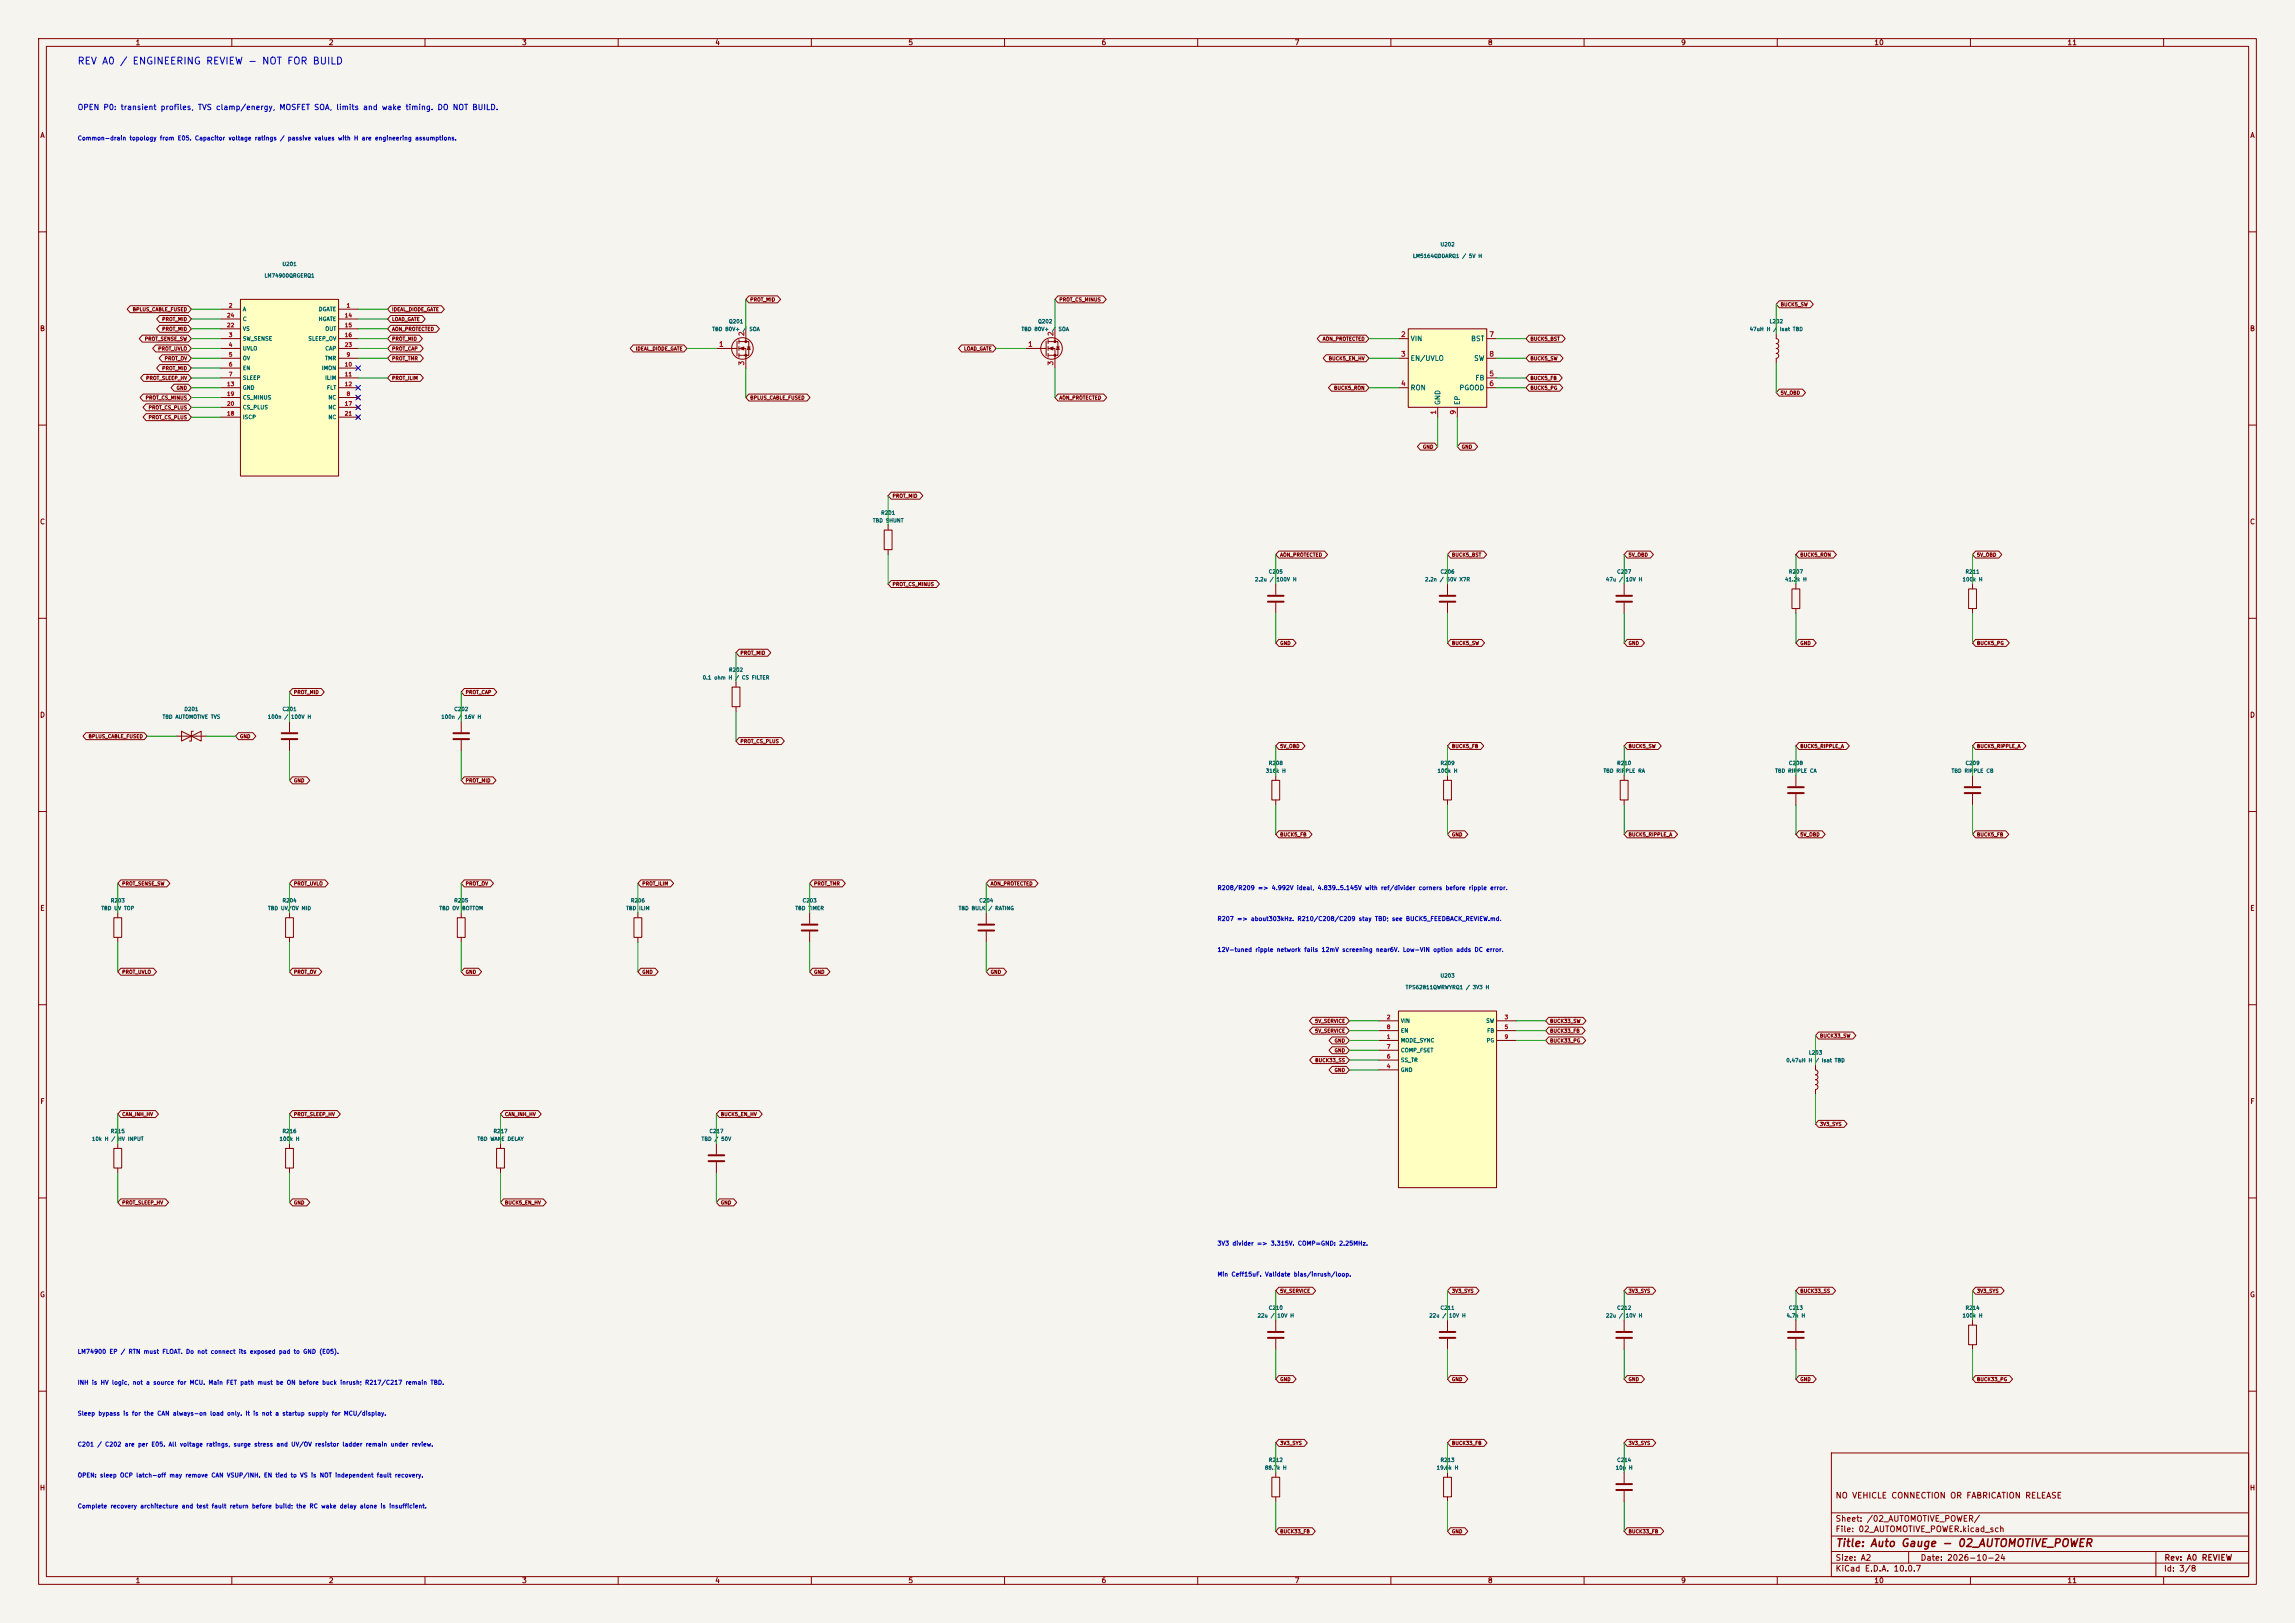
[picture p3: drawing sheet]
<svg xmlns="http://www.w3.org/2000/svg" width="594mm" height="420mm" viewBox="0 0 594 420" stroke-linecap="round" stroke-linejoin="round" font-family="sans-serif">
<defs><g id="words">
<text font-size="2" fill="#840000" x="475" y="400.8">Title: Auto Gauge - 02_AUTOMOTIVE_POWER</text>
<text font-size="1.8" fill="#0000c2" x="19.9" y="17.1">REV A0 / ENGINEERING REVIEW - NOT FOR BUILD</text>
<g font-size="1.5" fill="#840000">
<text x="475" y="388.1">NO VEHICLE CONNECTION OR FABRICATION RELEASE</text>
<text x="475" y="394.1">Sheet: /02_AUTOMOTIVE_POWER/</text>
<text x="475" y="396.8">File: 02_AUTOMOTIVE_POWER.kicad_sch</text>
<text x="475" y="407">KiCad E.D.A. 10.0.7</text>
<text x="475" y="404.2">Size: A2</text>
<text x="497" y="404.2">Date: 2026-10-24</text>
<text x="560" y="407">Id: 3/8</text>
<text x="560.1" y="404.2">Rev: A0 REVIEW</text>
</g>
<text font-size="1.4" fill="#0000c2" x="20" y="28.8">OPEN P0: transient profiles, TVS clamp/energy, MOSFET SOA, limits and wake timing. DO NOT BUILD.</text>
<g font-size="1.3" fill="#840000">
<text x="35" y="12">1</text>
<text x="85" y="12">2</text>
<text x="135" y="12">3</text>
<text x="185" y="12">4</text>
<text x="235" y="12">5</text>
<text x="285" y="12">6</text>
<text x="335" y="12">7</text>
<text x="385" y="12">8</text>
<text x="435" y="12">9</text>
<text x="485" y="12">10</text>
<text x="535" y="12">11</text>
<text x="10.3" y="36">A</text>
<text x="582.3" y="36">A</text>
<text x="10.2" y="86">B</text>
<text x="582.2" y="86">B</text>
<text x="10.2" y="136">C</text>
<text x="582.2" y="136">C</text>
<text x="10.2" y="186">D</text>
<text x="582.2" y="186">D</text>
<text x="10.3" y="236">E</text>
<text x="582.3" y="236">E</text>
<text x="10.3" y="286">F</text>
<text x="582.3" y="286">F</text>
<text x="10.2" y="336">G</text>
<text x="582.2" y="336">G</text>
<text x="10.2" y="386">H</text>
<text x="582.2" y="386">H</text>
<text x="35" y="410">1</text>
<text x="85" y="410">2</text>
<text x="135" y="410">3</text>
<text x="185" y="410">4</text>
<text x="235" y="410">5</text>
<text x="285" y="410">6</text>
<text x="335" y="410">7</text>
<text x="385" y="410">8</text>
<text x="435" y="410">9</text>
<text x="485" y="410">10</text>
<text x="535" y="410">11</text>
</g>
<g font-size="1.3" fill="#a90000">
<text x="192.9" y="87.1" transform="rotate(-90 192.9 87.1)">2</text>
<text x="272.9" y="87.1" transform="rotate(-90 272.9 87.1)">2</text>
<text x="362.5" y="87.5">2</text>
<text x="385.3" y="87.5">7</text>
<text x="186" y="90">1</text>
<text x="192.9" y="94.7" transform="rotate(-90 192.9 94.7)">3</text>
<text x="266" y="90">1</text>
<text x="272.9" y="94.7" transform="rotate(-90 272.9 94.7)">3</text>
<text x="362.5" y="92.6">3</text>
<text x="385.3" y="92.6">8</text>
<text x="362.5" y="100.2">4</text>
<text x="385.3" y="97.7">5</text>
<text x="385.3" y="100.2">6</text>
<text x="372" y="107.4" transform="rotate(-90 372 107.4)">1</text>
<text x="377.1" y="107.4" transform="rotate(-90 377.1 107.4)">9</text>
</g>
<g font-size="1.3" fill="#006464">
<text x="365" y="88.6">VIN</text>
<text x="380.6" y="88.6">BST</text>
<text x="365" y="93.7">EN/UVLO</text>
<text x="381.4" y="93.7">SW</text>
<text x="365" y="101.3">RON</text>
<text x="377.6" y="101.3">PGOOD</text>
<text x="381.7" y="98.8">FB</text>
<text x="373.1" y="104.9" transform="rotate(-90 373.1 104.9)">GND</text>
<text x="378.2" y="104.9" transform="rotate(-90 378.2 104.9)">EP</text>
</g>
<g font-size="1.1" fill="#0000c2">
<text x="20" y="36.6">Common-drain topology from E05. Capacitor voltage ratings / passive values with H are engineering assumptions.</text>
<text x="315" y="230.6">R208/R209 =&gt; 4.992V ideal, 4.839..5.145V with ref/divider corners before ripple error.</text>
<text x="315" y="238.6">R207 =&gt; about303kHz. R210/C208/C209 stay TBD; see BUCK5_FEEDBACK_REVIEW.md.</text>
<text x="315" y="246.6">12V-tuned ripple network fails 12mV screening near6V. Low-VIN option adds DC error.</text>
<text x="315" y="322.6">3V3 divider =&gt; 3.315V. COMP=GND: 2.25MHz.</text>
<text x="315" y="330.6">Min Ceff15uF. Validate bias/inrush/loop.</text>
<text x="20" y="350.6">LM74900 EP / RTN must FLOAT. Do not connect its exposed pad to GND (E05).</text>
<text x="20" y="358.6">INH is HV logic, not a source for MCU. Main FET path must be ON before buck inrush; R217/C217 remain TBD.</text>
<text x="20" y="366.6">Sleep bypass is for the CAN always-on load only. It is not a startup supply for MCU/display.</text>
<text x="20" y="374.6">C201 / C202 are per E05. All voltage ratings, surge stress and UV/OV resistor ladder remain under review.</text>
<text x="20" y="382.6">OPEN: sleep OCP latch-off may remove CAN VSUP/INH. EN tied to VS is NOT independent fault recovery.</text>
<text x="20" y="390.6">Complete recovery architecture and test fault return before build; the RC wake delay alone is insufficient.</text>
</g>
<g font-size="1" fill="#006464">
<text x="372.7" y="64">U202</text>
<text x="73" y="69">U201</text>
<text x="365.6" y="67">LM5164QDDARQ1 / 5V H</text>
<text x="68.3" y="72">LM74900QRGERQ1</text>
<text x="62.7" y="80.8">A</text>
<text x="62.7" y="83.3">C</text>
<text x="82.4" y="83.3">HGATE</text>
<text x="82.4" y="80.8">DGATE</text>
<text x="188.6" y="83.9">Q201</text>
<text x="268.6" y="83.9">Q202</text>
<text x="457.9" y="83.9">L202</text>
<text x="62.7" y="88.4">SW_SENSE</text>
<text x="62.7" y="85.8">VS</text>
<text x="79.7" y="88.4">SLEEP_OV</text>
<text x="84.1" y="85.8">OUT</text>
<text x="184.3" y="85.9">TBD 80V+ /</text>
<text x="193.8" y="85.9">SOA</text>
<text x="264.3" y="85.9">TBD 80V+ /</text>
<text x="273.9" y="85.9">SOA</text>
<text x="452.7" y="85.9">47uH H /</text>
<text x="460.6" y="85.9">Isat TBD</text>
<text x="62.7" y="90.9">UVLO</text>
<text x="62.7" y="93.5">OV</text>
<text x="84" y="93.5">TMR</text>
<text x="84.1" y="90.9">CAP</text>
<text x="62.7" y="96">EN</text>
<text x="62.7" y="98.5">SLEEP</text>
<text x="62.7" y="101.1">GND</text>
<text x="83.2" y="96">IMON</text>
<text x="84" y="98.5">ILIM</text>
<text x="84.5" y="101.1">FLT</text>
<text x="62.7" y="103.6">CS_MINUS</text>
<text x="62.7" y="106.2">CS_PLUS</text>
<text x="84.9" y="103.6">NC</text>
<text x="84.9" y="106.2">NC</text>
<text x="62.7" y="108.7">ISCP</text>
<text x="84.9" y="108.7">NC</text>
<text x="225.8" y="135.4">TBD SHUNT</text>
<text x="227.9" y="133.4">R201</text>
<text x="328.3" y="148.7">C205</text>
<text x="372.7" y="148.7">C206</text>
<text x="418.4" y="148.7">C207</text>
<text x="462.9" y="148.7">R207</text>
<text x="508.6" y="148.7">R211</text>
<text x="324.7" y="150.7">2.2u /</text>
<text x="330.3" y="150.7">100V H</text>
<text x="368.7" y="150.7">2.2n / 50V X7R</text>
<text x="415.5" y="150.7">47u /</text>
<text x="420.7" y="150.7">10V H</text>
<text x="461.9" y="150.7">41.2k H</text>
<text x="507.8" y="150.7">100k H</text>
<text x="181.8" y="176.1">0.1 ohm H / CS FILTER</text>
<text x="188.6" y="174.1">R202</text>
<text x="47.6" y="184.2">D201</text>
<text x="73" y="184.2">C201</text>
<text x="117.5" y="184.2">C202</text>
<text x="41.9" y="186.2">TBD AUTOMOTIVE TVS</text>
<text x="69.2" y="186.2">100n /</text>
<text x="75.2" y="186.2">100V H</text>
<text x="114.1" y="186.2">100n /</text>
<text x="120.1" y="186.2">16V H</text>
<text x="327.5" y="200.2">316k H</text>
<text x="328.3" y="198.2">R208</text>
<text x="372" y="200.2">100k H</text>
<text x="372.7" y="198.2">R209</text>
<text x="414.9" y="200.2">TBD RIPPLE RA</text>
<text x="418.4" y="198.2">R210</text>
<text x="459.3" y="200.2">TBD RIPPLE CA</text>
<text x="462.9" y="198.2">C208</text>
<text x="505" y="200.2">TBD RIPPLE CB</text>
<text x="508.6" y="198.2">C209</text>
<text x="28.6" y="233.7">R203</text>
<text x="73" y="233.7">R204</text>
<text x="117.5" y="233.7">R205</text>
<text x="163.2" y="233.7">R206</text>
<text x="207.6" y="233.7">C203</text>
<text x="253.3" y="233.7">C204</text>
<text x="26.1" y="235.7">TBD UV TOP</text>
<text x="69.2" y="235.7">TBD UV/OV MID</text>
<text x="113.6" y="235.7">TBD OV</text>
<text x="119.5" y="235.7">BOTTOM</text>
<text x="162" y="235.7">TBD</text>
<text x="165.3" y="235.7">ILIM</text>
<text x="205.7" y="235.7">TBD TIMER</text>
<text x="248" y="235.7">TBD BULK</text>
<text x="255.7" y="235.7">/ RATING</text>
<text x="363.7" y="256.2">TPS62811QWRWYRQ1 / 3V3 H</text>
<text x="372.7" y="253.2">U203</text>
<text x="362.5" y="270">MODE_SYNC</text>
<text x="362.5" y="264.9">VIN</text>
<text x="362.5" y="267.5">EN</text>
<text x="384.5" y="264.9">SW</text>
<text x="384.6" y="270">PG</text>
<text x="384.8" y="267.5">FB</text>
<text x="362.5" y="275.1">SS_TR</text>
<text x="362.5" y="272.5">COMP_FSET</text>
<text x="462.2" y="275.1">0.47uH H / Isat TBD</text>
<text x="468.1" y="273.1">L203</text>
<text x="362.5" y="277.6">GND</text>
<text x="28.6" y="293.4">R215</text>
<text x="73" y="293.4">R216</text>
<text x="127.6" y="293.4">R217</text>
<text x="183.5" y="293.4">C217</text>
<text x="23.7" y="295.4">10k H / HV INPUT</text>
<text x="72.2" y="295.4">100k H</text>
<text x="123.5" y="295.4">TBD WAKE DELAY</text>
<text x="181.5" y="295.4">TBD / 50V</text>
<text x="325.4" y="341.2">22u /</text>
<text x="328.3" y="339.2">C210</text>
<text x="330.5" y="341.2">10V H</text>
<text x="369.8" y="341.2">22u /</text>
<text x="372.7" y="339.2">C211</text>
<text x="374.9" y="341.2">10V H</text>
<text x="415.5" y="341.2">22u /</text>
<text x="418.4" y="339.2">C212</text>
<text x="420.7" y="341.2">10V H</text>
<text x="462.3" y="341.2">4.7n H</text>
<text x="462.9" y="339.2">C213</text>
<text x="507.8" y="341.2">100k H</text>
<text x="508.6" y="339.2">R214</text>
<text x="327.3" y="380.5">88.7k H</text>
<text x="328.3" y="378.5">R212</text>
<text x="371.7" y="380.5">19.6k H</text>
<text x="372.7" y="378.5">R213</text>
<text x="418.1" y="380.5">10p H</text>
<text x="418.4" y="378.5">C214</text>
</g>
<g font-size="1" fill="#a90000">
<text x="58.6" y="82.4">24</text>
<text x="59.1" y="79.8">2</text>
<text x="89.1" y="82.4">14</text>
<text x="89.6" y="79.8">1</text>
<text x="58.6" y="84.9">22</text>
<text x="59.1" y="87.4">3</text>
<text x="59.1" y="90">4</text>
<text x="89.1" y="84.9">15</text>
<text x="89.1" y="87.4">16</text>
<text x="89.1" y="90">23</text>
<text x="59.1" y="92.5">5</text>
<text x="59.1" y="95.1">6</text>
<text x="89.1" y="95.1">10</text>
<text x="89.6" y="92.5">9</text>
<text x="58.6" y="100.1">13</text>
<text x="59.1" y="97.6">7</text>
<text x="89.1" y="97.6">11</text>
<text x="89.1" y="100.1">12</text>
<text x="58.6" y="107.8">18</text>
<text x="58.6" y="102.7">19</text>
<text x="58.6" y="105.2">20</text>
<text x="89.1" y="105.2">17</text>
<text x="89.1" y="107.8">21</text>
<text x="89.6" y="102.7">8</text>
<text x="358.8" y="264">2</text>
<text x="389.3" y="264">3</text>
<text x="358.8" y="269.1">1</text>
<text x="358.8" y="266.5">8</text>
<text x="389.3" y="266.5">5</text>
<text x="389.3" y="269.1">9</text>
<text x="358.8" y="274.1">6</text>
<text x="358.8" y="271.6">7</text>
<text x="358.8" y="276.7">4</text>
</g>
<g font-size=".9" fill="#840000">
<text x="34.2" y="80.8">BPLUS_CABLE_FUSED</text>
<text x="41.9" y="83.3">PROT_MID</text>
<text x="101.4" y="83.3">LOAD_GATE</text>
<text x="101.4" y="80.8">IDEAL_DIODE_GATE</text>
<text x="194.1" y="78.2">PROT_MID</text>
<text x="274.1" y="78.2">PROT_CS_MINUS</text>
<text x="460.8" y="79.5">BUCK5_SW</text>
<text x="37.4" y="88.4">PROT_SENSE_SW</text>
<text x="41.9" y="85.8">PROT_MID</text>
<text x="101.4" y="88.4">PROT_MID</text>
<text x="101.4" y="85.8">AON_PROTECTED</text>
<text x="342.2" y="88.4">AON_PROTECTED</text>
<text x="396" y="88.4">BUCK5_BST</text>
<text x="40.8" y="90.9">PROT_UVLO</text>
<text x="41.9" y="96">PROT_MID</text>
<text x="42.5" y="93.5">PROT_OV</text>
<text x="101.4" y="93.5">PROT_TMR</text>
<text x="101.4" y="90.9">PROT_CAP</text>
<text x="164.4" y="90.9">IDEAL_DIODE_GATE</text>
<text x="249.4" y="90.9">LOAD_GATE</text>
<text x="343.8" y="93.5">BUCK5_EN_HV</text>
<text x="396" y="93.5">BUCK5_SW</text>
<text x="37.7" y="98.5">PROT_SLEEP_HV</text>
<text x="45.6" y="101.1">GND</text>
<text x="101.4" y="98.5">PROT_ILIM</text>
<text x="345.2" y="101.1">BUCK5_RON</text>
<text x="396" y="98.5">BUCK5_FB</text>
<text x="396" y="101.1">BUCK5_PG</text>
<text x="37.6" y="103.6">PROT_CS_MINUS</text>
<text x="38.3" y="106.2">PROT_CS_PLUS</text>
<text x="194.1" y="103.6">BPLUS_CABLE_FUSED</text>
<text x="274.1" y="103.6">AON_PROTECTED</text>
<text x="460.8" y="102.3">5V_OBD</text>
<text x="38.3" y="108.7">PROT_CS_PLUS</text>
<text x="368.2" y="116.3">GND</text>
<text x="378.2" y="116.3">GND</text>
<text x="230.9" y="129">PROT_MID</text>
<text x="331.2" y="144.3">AON_PROTECTED</text>
<text x="375.7" y="144.3">BUCK5_BST</text>
<text x="421.4" y="144.3">5V_OBD</text>
<text x="465.8" y="144.3">BUCK5_RON</text>
<text x="511.6" y="144.3">5V_OBD</text>
<text x="230.9" y="151.9">PROT_CS_MINUS</text>
<text x="331.2" y="167.1">GND</text>
<text x="375.7" y="167.1">BUCK5_SW</text>
<text x="421.4" y="167.1">GND</text>
<text x="465.8" y="167.1">GND</text>
<text x="511.6" y="167.1">BUCK5_PG</text>
<text x="191.5" y="169.7">PROT_MID</text>
<text x="76" y="179.8">PROT_MID</text>
<text x="120.4" y="179.8">PROT_CAP</text>
<text x="22.8" y="191.2">BPLUS_CABLE_FUSED</text>
<text x="62" y="191.2">GND</text>
<text x="191.5" y="192.5">PROT_CS_PLUS</text>
<text x="331.2" y="193.8">5V_OBD</text>
<text x="375.7" y="193.8">BUCK5_FB</text>
<text x="421.4" y="193.8">BUCK5_SW</text>
<text x="465.8" y="193.8">BUCK5_RIPPLE_A</text>
<text x="511.6" y="193.8">BUCK5_RIPPLE_A</text>
<text x="76" y="202.7">GND</text>
<text x="120.4" y="202.7">PROT_MID</text>
<text x="331.2" y="216.6">BUCK5_FB</text>
<text x="375.7" y="216.6">GND</text>
<text x="421.4" y="216.6">BUCK5_RIPPLE_A</text>
<text x="465.8" y="216.6">5V_OBD</text>
<text x="511.6" y="216.6">BUCK5_FB</text>
<text x="31.5" y="229.3">PROT_SENSE_SW</text>
<text x="76" y="229.3">PROT_UVLO</text>
<text x="120.4" y="229.3">PROT_OV</text>
<text x="166.1" y="229.3">PROT_ILIM</text>
<text x="210.6" y="229.3">PROT_TMR</text>
<text x="256.3" y="229.3">AON_PROTECTED</text>
<text x="31.5" y="252.2">PROT_UVLO</text>
<text x="76" y="252.2">PROT_OV</text>
<text x="120.4" y="252.2">GND</text>
<text x="166.1" y="252.2">GND</text>
<text x="210.6" y="252.2">GND</text>
<text x="256.3" y="252.2">GND</text>
<text x="340.2" y="267.4">5V_SERVICE</text>
<text x="340.2" y="264.9">5V_SERVICE</text>
<text x="345.3" y="270">GND</text>
<text x="401.1" y="270">BUCK33_PG</text>
<text x="401.1" y="267.4">BUCK33_FB</text>
<text x="401.1" y="264.9">BUCK33_SW</text>
<text x="470.9" y="268.7">BUCK33_SW</text>
<text x="340.3" y="275.1">BUCK33_SS</text>
<text x="345.3" y="272.5">GND</text>
<text x="345.3" y="277.6">GND</text>
<text x="31.5" y="289">CAN_INH_HV</text>
<text x="76" y="289">PROT_SLEEP_HV</text>
<text x="130.6" y="289">CAN_INH_HV</text>
<text x="186.4" y="289">BUCK5_EN_HV</text>
<text x="470.9" y="291.6">3V3_SYS</text>
<text x="31.5" y="311.9">PROT_SLEEP_HV</text>
<text x="76" y="311.9">GND</text>
<text x="130.6" y="311.9">BUCK5_EN_HV</text>
<text x="186.4" y="311.9">GND</text>
<text x="331.2" y="334.8">5V_SERVICE</text>
<text x="375.7" y="334.8">3V3_SYS</text>
<text x="421.4" y="334.8">3V3_SYS</text>
<text x="465.8" y="334.8">BUCK33_SS</text>
<text x="511.6" y="334.8">3V3_SYS</text>
<text x="331.2" y="357.6">GND</text>
<text x="375.7" y="357.6">GND</text>
<text x="421.4" y="357.6">GND</text>
<text x="465.8" y="357.6">GND</text>
<text x="511.6" y="357.6">BUCK33_PG</text>
<text x="331.2" y="374.1">3V3_SYS</text>
<text x="375.7" y="374.1">BUCK33_FB</text>
<text x="421.4" y="374.1">3V3_SYS</text>
<text x="331.2" y="397">BUCK33_FB</text>
<text x="375.7" y="397">GND</text>
<text x="421.4" y="397">BUCK33_FB</text>
</g>
</g></defs>
<path d="M0 0h594v420h-594z" fill="#f5f4ef" stroke="#f5f4ef" stroke-width=".26"/>
<g fill="none" stroke="#840000" stroke-width=".26">
<path d="M10 10h574v400h-574zM12 12h570v396h-570zM60 10v2M110 10v2M160 10v2M210 10v2M260 10v2M310 10v2M360 10v2M410 10v2M460 10v2M510 10v2"/>
<path d="M560 10v2M10 60h2M582 60h2M10 110h2M582 110h2M10 160h2M582 160h2M10 210h2M582 210h2M10 260h2M582 260h2M10 310h2"/>
<path d="M582 310h2M10 360h2M474 376h108v32h-108zM582 360h2M474 397.5h108M474 391.5h108M60 408v2M110 408v2M160 408v2M210 408v2M260 408v2M310 408v2"/>
<path d="M360 408v2M410 408v2M460 408v2M474 404.5h108M474 401.5h108M494 401.5v3M510 408v2M558 401.5v6.5M560 408v2"/>
</g>
<path d="M62.2 77.5h25.4v45.7h-25.4z" fill="#ffffc2"/>
<g fill="none" stroke="#840000" stroke-width=".26">
<path d="M62.2 77.5h25.4v45.7h-25.4zM57.1 80h5.1M57.1 87.6h5.1M57.1 90.2h5.1M57.1 92.7h5.1M57.1 95.3h5.1M57.1 97.8h5.1M57.1 82.6h5.1M57.1 85.1h5.1M87.6 80h5.1M87.6 87.6h5.1M87.6 90.2h5.1"/>
<path d="M87.6 92.7h5.1M87.6 95.3h5.1M87.6 97.8h5.1M87.6 82.6h5.1M87.6 85.1h5.1M57.1 102.9h5.1M57.1 100.3h5.1M57.1 105.4h5.1M57.1 108h5.1M87.6 102.9h5.1M87.6 100.3h5.1M87.6 105.4h5.1"/>
<path d="M87.6 108h5.1M92.3 102.5l.8 .8M92.3 105l.8 .8M92.3 107.6l.8 .7M93.1 102.5l-.8 .8M93.1 105l-.8 .8M93.1 107.6l-.8 .7M330.2 151.1v2.8M330.2 156v2.8M164.1 237.5h2v5.1h-2zM165.1 236.2v1.3M165.1 242.6v1.2"/>
<path d="M330.2 341.6v2.8M330.2 346.5v2.8M374.6 341.6v2.8M374.6 346.5v2.8"/>
</g>
<path d="M328.2 154.2h4M328.2 155.7h4M328.2 344.7h4M328.2 346.2h4M372.6 344.7h4.1M372.6 346.2h4.1" fill="none" stroke="#840000" stroke-width=".51"/>
<path d="M364.5 85.1h20.3v20.3h-20.3z" fill="#ffffc2"/>
<g fill="none" stroke="#840000" stroke-width=".26">
<path d="M265.4 90.2h5.4M270.8 88.3v3.8M271.3 88.4h2.5v3.5h-2.5M271.3 90.2h1.7v5.1M271.3 87.9v1M271.3 89.7v1M271.3 91.4v1.1M273 85.1v3.3M273.4 89.8h.8M273.8 89.8l.4 .6h-.8zM361.9 87.6h2.6M361.9 92.7h2.6"/>
<path d="M364.5 85.1h20.3v20.3h-20.3zM384.8 87.6h2.5M384.8 92.7h2.5M384.8 97.8h2.5M459.7 86.4v1.2l.5 .2 .2 .5-.2 .4-.5 .2 .5 .2 .2 .4-.2 .5-.5 .2 .5 .2 .2 .4-.2 .5-.5 .2 .5 .1 .2 .5-.2 .4-.5 .2v1.3M361.9 100.3h2.6M372.1 105.4v2.6M377.2 105.4v2.6M384.8 100.3h2.5M228.9 137.2h2v5h-2zM229.9 135.9v1.3M229.9 142.2v1.3"/>
<path d="M374.6 151.1v2.8M374.6 156v2.8M420.4 151.1v2.8M420.4 156v2.8M463.8 152.4h2v5.1h-2zM464.8 151.1v1.3M464.8 157.5v1.3M509.5 152.4h2.1v5.1h-2.1zM510.5 151.1v1.3M510.5 157.5v1.3M45.7 190.5h7.6M47 189.2v2.6l5.1-2.6v2.6z"/>
<path d="M50 189.2h-.5v2.6h-.5M74.9 186.7v2.8M74.9 191.5v2.8M373.6 201.9h2.1v5.1h-2.1zM374.6 200.7v1.2M374.6 207v1.3M419.4 201.9h2v5.1h-2zM420.4 200.7v1.2M420.4 207v1.3M464.8 200.7v2.8M464.8 205.5v2.8M510.5 200.7v2.8"/>
<path d="M510.5 205.5v2.8M29.5 237.5h2v5.1h-2zM30.5 236.2v1.3M73.9 237.5h2v5.1h-2zM74.9 236.2v1.3M209.5 236.2v2.8M255.3 236.2v2.8M30.5 242.6v1.2M74.9 242.6v1.2M209.5 241v2.8M255.3 241v2.8M29.5 297.2h2v5.1h-2z"/>
<path d="M30.5 295.9v1.3M73.9 297.2h2v5.1h-2zM74.9 295.9v1.3M128.5 297.2h2.1v5.1h-2.1zM129.5 295.9v1.3M185.4 295.9v2.8M30.5 302.3v1.2M74.9 302.3v1.2M129.5 302.3v1.2M185.4 300.7v2.8M329.2 382.3h2v5.1h-2zM330.2 381v1.3"/>
<path d="M330.2 387.4v1.2M373.6 382.3h2.1v5.1h-2.1zM374.6 381v1.3M374.6 387.4v1.2M420.4 381v2.8M420.4 385.8v2.8"/>
<circle cx="272.2" cy="90.2" r="2.79"/>
</g>
<g fill="none" stroke="#840000" stroke-width=".51">
<path d="M372.6 154.2h4.1M372.6 155.7h4.1M418.3 154.2h4.1M418.3 155.7h4.1M72.9 189.7h4.1M72.9 191.3h4.1M462.8 203.7h4.1M462.8 205.2h4.1M508.5 203.7h4.1M508.5 205.2h4.1M207.5 239.3h4.1M253.2 239.3h4.1"/>
<path d="M207.5 240.8h4.1M253.2 240.8h4.1M183.4 299h4.1M183.4 300.5h4.1M418.3 384h4.1M418.3 385.6h4.1"/>
</g>
<g fill="#840000" stroke="#840000" stroke-width=".26">
<path d="M271.5 90.2l1-.4v.8z"/>
<circle cx="273" cy="88.4" r=".25"/>
<circle cx="273" cy="91.9" r=".25"/>
</g>
<path d="M361.9 261.6h25.4v45.7h-25.4z" fill="#ffffc2"/>
<g fill="none" stroke="#840000" stroke-width=".26">
<path d="M33.7 79.1h15l.8 .9-.8 .9h-15l-.8-.9zM101.1 79.1h13.1l.8 .9-.8 .9h-13.1l-.8-.9zM193.8 76.6h7.4l.8 .9-.8 .9h-7.4l-.8-.9zM273.8 76.6h11.7l.8 .9-.8 .9h-11.7l-.8-.9zM460.5 77.8h8l.8 .9-.8 .9h-8l-.8-.9zM36.8 86.7h11.9l.8 .9-.8 .9h-11.9l-.8-.9zM37.2 96.9h11.5l.8 .9-.8 .9h-11.5l-.8-.9zM40.3 89.3h8.4l.8 .9-.8 .9h-8.4l-.8-.9zM41.3 94.3h7.4l.8 1-.8 .9h-7.4l-.8-.9zM41.3 84.2h7.4l.8 .9-.8 .9h-7.4l-.8-.9zM41.3 81.6h7.4l.8 1-.8 .9h-7.4l-.8-.9zM42 91.8h6.7l.8 .9-.8 .9h-6.7l-.8-.9z"/>
<path d="M45.1 99.4h3.6l.8 .9-.8 .9h-3.6l-.8-.9zM101.1 96.9h7.7l.8 .9-.8 .9h-7.7l-.8-.9zM101.1 91.8h7.7l.8 .9-.8 .9h-7.7l-.8-.9zM101.1 89.3h7.6l.8 .9-.8 .9h-7.6l-.8-.9zM101.1 86.7h7.4l.8 .9-.8 .9h-7.4l-.8-.9zM101.1 84.2h11.8l.8 .9-.8 .9h-11.8l-.8-.9zM101.1 81.6h8.2l.8 1-.8 .9h-8.2l-.8-.9zM163.9 89.3h13.1l.8 .9-.8 .9h-13.1l-.8-.9zM185.4 90.2h5.4M190.8 88.3v3.8M191.3 88.4h2.5v3.5h-2.5M191.3 90.2h1.7v5.1"/>
<path d="M191.3 87.9v1M191.3 89.7v1M191.3 91.4v1.1M193 85.1v3.3M193.4 89.8h.8M193.8 89.8l.4 .6h-.8zM248.9 89.3h8.1l.8 .9-.8 .9h-8.1l-.8-.9zM341.7 86.7h11.8l.8 .9-.8 .9h-11.8l-.8-.9zM343.3 91.8h10.2l.8 .9-.8 .9h-10.2l-.8-.9zM344.6 99.4h8.9l.8 .9-.8 .9h-8.9l-.8-.9zM395.8 86.7h8.5l.8 .9-.8 .9h-8.5l-.8-.9zM395.8 96.9h7.8l.7 .9-.7 .9h-7.8l-.8-.9z"/>
<path d="M395.8 99.4h7.9l.8 .9-.8 .9h-7.9l-.8-.9zM395.8 91.8h8l.8 .9-.8 .9h-8l-.8-.9zM37 102h11.7l.8 .9-.8 .9h-11.7l-.7-.9zM37.8 107h10.9l.8 1-.8 .9h-10.9l-.8-.9zM37.8 104.5h10.9l.8 .9-.8 .9h-10.9l-.8-.9zM193.8 102h15.1l.8 .9-.8 .9h-15.1l-.8-.9zM273.8 102h11.9l.8 .9-.8 .9h-11.9l-.8-.9zM367.6 114.7h3.7l.8 .9-.8 .9h-3.7l-.8-.9zM378 114.7h3.7l.8 .9-.8 .9h-3.7l-.8-.9zM460.5 100.7h6l.8 .9-.8 .9h-6l-.8-.9zM230.7 127.4h7.4l.8 .9-.8 .9h-7.4l-.8-.9zM230.7 150.2h11.7l.7 .9-.7 .9h-11.7l-.8-.9z"/>
<path d="M331 142.6h11.8l.8 .9-.8 .9h-11.8l-.8-.9zM375.4 142.6h8.6l.8 .9-.8 .9h-8.6l-.8-.9zM421.2 142.6h6l.7 .9-.7 .9h-6l-.8-.9zM465.6 142.6h8.9l.8 .9-.8 .9h-8.9l-.8-.9zM511.3 142.6h6l.8 .9-.8 .9h-6l-.8-.9zM75.7 178.2h7.4l.8 .9-.8 .9h-7.4l-.8-.9zM120.2 178.2h7.6l.8 .9-.8 .9h-7.6l-.8-.9zM189.5 177.8h2v5.1h-2zM190.5 176.5v1.3M191.3 168h7.4l.8 .9-.8 .9h-7.4l-.8-.9zM331 165.5h3.7l.8 .9-.8 .9h-3.7l-.8-.9zM375.4 165.5h8.1l.7 .9-.7 .9h-8.1l-.8-.9z"/>
<path d="M421.2 165.5h3.6l.8 .9-.8 .9h-3.6l-.8-.9zM465.6 165.5h3.7l.8 .9-.8 .9h-3.7l-.8-.9zM511.3 165.5h8l.7 .9-.7 .9h-8l-.8-.9zM22.3 189.6h15l.8 .9-.8 .9h-15l-.8-.9zM61.7 189.6h3.7l.8 .9-.8 .9h-3.7l-.7-.9zM119.4 186.7v2.8M119.4 191.5v2.8M190.5 182.9v1.3M191.3 190.9h10.9l.8 .9-.8 .9h-10.9l-.8-.9zM331 192.1h6l.8 .9-.8 .9h-6l-.8-.9zM375.4 192.1h7.8l.8 .9-.8 .9h-7.8l-.8-.9zM421.2 192.1h8l.8 .9-.8 .9h-8l-.8-.9z"/>
<path d="M465.6 192.1h12.3l.8 .9-.8 .9h-12.3l-.8-.9zM511.3 192.1h12.3l.8 .9-.8 .9h-12.3l-.8-.9zM75.7 201h3.7l.8 .9-.8 .9h-3.7l-.8-.9zM120.2 201h7.4l.8 .9-.8 .9h-7.4l-.8-.9zM329.2 201.9h2v5.1h-2zM330.2 200.7v1.2M330.2 207v1.3M331 215h7.8l.8 .9-.8 .9h-7.8l-.8-.9zM375.4 215h3.7l.8 .9-.8 .9h-3.7l-.8-.9zM421.2 215h12.2l.8 .9-.8 .9h-12.2l-.8-.9zM465.6 215h6l.8 .9-.8 .9h-6l-.8-.9zM511.3 215h7.8l.8 .9-.8 .9h-7.8l-.8-.9z"/>
<path d="M31.3 227.7h11.9l.8 .9-.8 .9h-11.9l-.8-.9zM75.7 227.7h8.5l.8 .9-.8 .9h-8.5l-.8-.9zM118.4 237.5h2v5.1h-2zM119.4 236.2v1.3M120.2 227.7h6.7l.8 .9-.8 .9h-6.7l-.8-.9zM165.9 227.7h7.7l.7 .9-.7 .9h-7.7l-.8-.9zM210.3 227.7h7.7l.8 .9-.8 .9h-7.7l-.8-.9zM256.1 227.7h11.8l.8 .9-.8 .9h-11.8l-.8-.9zM31.3 250.6h8.4l.8 .9-.8 .9h-8.4l-.8-.9zM75.7 250.6h6.8l.8 .9-.8 .9h-6.8l-.8-.9zM119.4 242.6v1.2M120.2 250.6h3.7l.7 .9-.7 .9h-3.7l-.8-.9z"/>
<path d="M165.9 250.6h3.7l.8 .9-.8 .9h-3.7l-.8-.9zM210.3 250.6h3.7l.8 .9-.8 .9h-3.7l-.8-.9zM256.1 250.6h3.6l.8 .9-.8 .9h-3.6l-.8-.9zM339.7 265.8h8.8l.7 .9-.7 .9h-8.8l-.8-.9zM339.7 263.3h8.8l.7 .9-.7 .9h-8.8l-.8-.9zM339.8 273.4h8.7l.7 .9-.7 .9h-8.7l-.8-.9zM344.8 276h3.7l.7 .9-.7 .9h-3.7l-.8-.9zM344.8 270.9h3.7l.7 .9-.7 .9h-3.7l-.8-.9zM344.8 268.3h3.7l.7 .9-.7 .9h-3.7l-.8-.9zM356.9 269.2h5M356.9 264.2h5M356.9 276.9h5"/>
<path d="M356.9 266.7h5M356.9 274.3h5M356.9 271.8h5M361.9 261.6h25.4v45.7h-25.4zM387.3 269.2h5.1M387.3 264.2h5.1M387.3 266.7h5.1M400.8 268.3h8.8l.8 .9-.8 .9h-8.8l-.8-.9zM400.8 265.8h8.7l.8 .9-.8 .9h-8.7l-.8-.9zM400.8 263.3h8.9l.8 .9-.8 .9h-8.9l-.8-.9zM469.9 275.6v1.3l.4 .1 .2 .5-.2 .4-.4 .2 .6 .5-.1 .6-.5 .2 .5 .3 .1 .5-.6 .5M470.7 267.1h8.9l.7 .9-.7 .9h-8.9l-.8-.9z"/>
<path d="M31.3 287.4h8.9l.8 .9-.8 .9h-8.9l-.8-.9zM75.7 287.4h11.6l.8 .9-.8 .9h-11.6l-.8-.9zM130.3 287.4h9l.8 .9-.8 .9h-9l-.8-.9zM186.2 287.4h10.3l.8 .9-.8 .9h-10.3l-.8-.9zM469.9 280.7l.4 .2 .2 .4-.2 .4-.4 .2v1.3M470.7 289.9h6.6l.8 .9-.8 .9h-6.6l-.8-.9zM31.3 310.2h11.5l.8 1-.8 .9h-11.5l-.8-.9zM75.7 310.2h3.7l.8 1-.8 .9h-3.7l-.8-.9zM130.3 310.2h10.3l.8 1-.8 .9h-10.3l-.8-.9zM186.2 310.2h3.7l.8 1-.8 .9h-3.7l-.8-.9zM331 333.1h8.7l.8 .9-.8 .9h-8.7l-.8-.9zM375.4 333.1h6.6l.8 .9-.8 .9h-6.6l-.8-.9z"/>
<path d="M421.2 333.1h6.6l.7 .9-.7 .9h-6.6l-.8-.9zM465.6 333.1h8.7l.8 .9-.8 .9h-8.7l-.8-.9zM511.3 333.1h6.6l.8 .9-.8 .9h-6.6l-.8-.9zM331 356h3.7l.8 .9-.8 .9h-3.7l-.8-.9zM375.4 356h3.7l.8 .9-.8 .9h-3.7l-.8-.9zM420.4 341.6v2.8M420.4 346.5v2.8M421.2 356h3.6l.8 .9-.8 .9h-3.6l-.8-.9zM464.8 341.6v2.8M464.8 346.5v2.8M465.6 356h3.7l.8 .9-.8 .9h-3.7l-.8-.9zM509.5 342.9h2.1v5.1h-2.1z"/>
<path d="M510.5 341.6v1.3M510.5 348v1.3M511.3 356h8.8l.8 .9-.8 .9h-8.8l-.8-.9zM331 372.5h6.6l.8 .9-.8 .9h-6.6l-.8-.9zM375.4 372.5h8.7l.8 .9-.8 .9h-8.7l-.8-.9zM421.2 372.5h6.6l.7 .9-.7 .9h-6.6l-.8-.9zM331 395.3h8.6l.8 .9-.8 .9h-8.6l-.8-.9zM375.4 395.3h3.7l.8 .9-.8 .9h-3.7l-.8-.9zM421.2 395.3h8.6l.8 .9-.8 .9h-8.6l-.8-.9z"/>
<circle cx="192.2" cy="90.2" r="2.79"/>
</g>
<path d="M117.3 189.7h4.1M117.3 191.3h4.1M418.3 344.7h4.1M418.3 346.2h4.1M462.8 344.7h4.1M462.8 346.2h4.1" fill="none" stroke="#840000" stroke-width=".51"/>
<g fill="#840000" stroke="#840000" stroke-width=".26">
<path d="M191.5 90.2l1-.4v.8z"/>
<circle cx="193" cy="88.4" r=".25"/>
<circle cx="193" cy="91.9" r=".25"/>
</g>
<g fill="none" stroke="#009600" stroke-width=".26">
<path d="M193 77.5v7.6M273 77.5v7.6M459.7 78.7v7.7M49.5 92.7h7.6M49.5 87.6h7.6M49.5 90.2h7.6M49.5 82.6h7.6M49.5 85.1h7.6M49.5 80h7.6M49.5 97.8h7.6M49.5 95.3h7.6M92.7 92.7h7.6"/>
<path d="M92.7 87.6h7.6M92.7 90.2h7.6M92.7 82.6h7.6M92.7 85.1h7.6M92.7 80h7.6M92.7 97.8h7.6M177.8 90.2h7.6M193 95.3v7.6M257.8 90.2h7.6M273 95.3v7.6M354.3 92.7h7.6M354.3 87.6h7.6"/>
<path d="M387.3 92.7h7.7M387.3 87.6h7.7M387.3 97.8h7.7M459.7 94v7.6M49.5 105.4h7.6M49.5 100.3h7.6M49.5 108h7.6M49.5 102.9h7.6M354.3 100.3h7.6M372.1 108v7.6M377.2 108v7.6M387.3 100.3h7.7"/>
<path d="M229.9 128.3v7.6M229.9 143.5v7.6M330.2 143.5v7.6M330.2 158.8v7.6M374.6 143.5v7.6M374.6 158.8v7.6M420.4 143.5v7.6M420.4 158.8v7.6M464.8 143.5v7.6M464.8 158.8v7.6M510.5 143.5v7.6M510.5 158.8v7.6"/>
<path d="M74.9 179.1v7.6M119.4 179.1v7.6M190.5 168.9v7.6M38.1 190.5h7.6M53.3 190.5h7.7M74.9 194.3v7.6M119.4 194.3v7.6M190.5 184.2v7.6M330.2 193v7.7M374.6 193v7.7M420.4 193v7.7M464.8 193v7.7"/>
<path d="M510.5 193v7.7M330.2 208.3v7.6M374.6 208.3v7.6M420.4 208.3v7.6M464.8 208.3v7.6M510.5 208.3v7.6M30.5 228.6v7.6M74.9 228.6v7.6M119.4 228.6v7.6M165.1 228.6v7.6M209.5 228.6v7.6M255.3 228.6v7.6"/>
<path d="M30.5 243.8v7.7M74.9 243.8v7.7M119.4 243.8v7.7M165.1 243.8v7.7M209.5 243.8v7.7M255.3 243.8v7.7M349.2 266.7h7.7M349.2 269.2h7.7M349.2 271.8h7.7M349.2 274.3h7.7M349.2 276.9h7.7M349.2 264.2h7.7"/>
<path d="M392.4 266.7h7.6M392.4 269.2h7.6M392.4 264.2h7.6M469.9 268v7.6M30.5 288.3v7.6M74.9 288.3v7.6M129.5 288.3v7.6M185.4 288.3v7.6M469.9 283.2v7.6M30.5 303.5v7.7M74.9 303.5v7.7M129.5 303.5v7.7"/>
<path d="M185.4 303.5v7.7M330.2 334v7.6M374.6 334v7.6M420.4 334v7.6M464.8 334v7.6M510.5 334v7.6M330.2 349.3v7.6M374.6 349.3v7.6M420.4 349.3v7.6M464.8 349.3v7.6M510.5 349.3v7.6M330.2 373.4v7.6"/>
<path d="M374.6 373.4v7.6M420.4 373.4v7.6M330.2 388.6v7.6M374.6 388.6v7.6M420.4 388.6v7.6"/>
</g>
<path d="M92.1 94.6l1.2 1.3M92.1 99.7l1.2 1.2M93.3 94.6l-1.2 1.3M93.3 99.7l-1.2 1.2M92.1 102.3l1.2 1.2M92.1 104.8l1.2 1.2M92.1 107.3l1.2 1.3M93.3 102.3l-1.2 1.2M93.3 104.8l-1.2 1.2M93.3 107.3l-1.2 1.3" fill="none" stroke="#000084" stroke-width=".26"/>
<use href="#words"/>
</svg>
